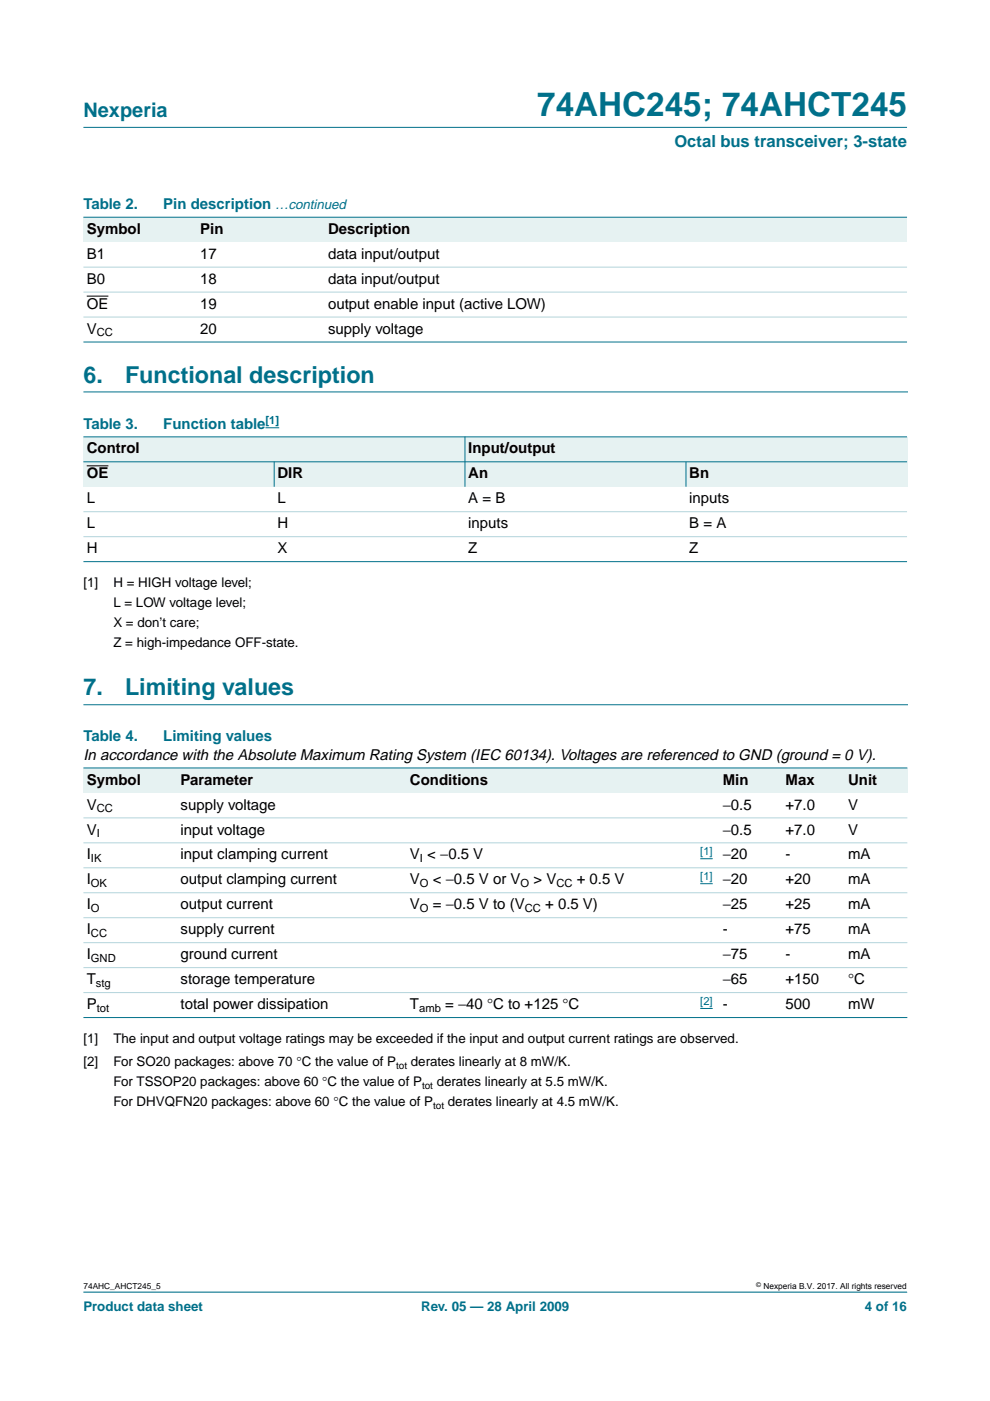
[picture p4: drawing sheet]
<svg xmlns="http://www.w3.org/2000/svg" width="210mm" height="297mm" viewBox="0 0 210 297" stroke-linecap="round" stroke-linejoin="round" font-family="sans-serif">
<defs><g id="words">
<text font-size="7.1" fill="#00708a" x="113.9" y="24.7">74AHC245; 74AHCT245</text>
<g font-size="4.9" fill="#00708a">
<text x="17.7" y="81.1">6.</text>
<text x="26.5" y="81.1">Functional description</text>
<text x="17.7" y="147.4">7.</text>
<text x="26.5" y="147.4">Limiting values</text>
</g>
<text font-size="4.2" fill="#00708a" x="17.7" y="24.9">Nexperia</text>
<text font-size="3.5" fill="#00708a" x="143" y="31.1">Octal bus transceiver; 3-state</text>
<g font-size="3.2" fill="#00708a">
<text x="17.7" y="44.3">Table 2.</text>
<text x="34.6" y="44.3">Pin description …continued</text>
<text x="17.7" y="90.9">Table 3.</text>
<text x="34.6" y="90.9">Function table</text>
<text x="17.7" y="157.2">Table 4.</text>
<text x="34.6" y="157.2">Limiting values</text>
</g>
<g font-size="3.2">
<text x="18.4" y="49.6">Symbol</text>
<text x="42.4" y="49.6">Pin</text>
<text x="69.5" y="49.6">Description</text>
<text x="18.4" y="54.9">B1</text>
<text x="42.4" y="54.9">17</text>
<text x="69.5" y="54.9">data input/output</text>
<text x="18.4" y="60.2">B0</text>
<text x="18.4" y="65.5">OE</text>
<text x="42.4" y="60.2">18</text>
<text x="42.4" y="65.5">19</text>
<text x="69.5" y="60.2">data input/output</text>
<text x="69.5" y="65.5">output enable input (active LOW)</text>
<text x="18.4" y="70.8">V</text>
<text x="42.4" y="70.7">20</text>
<text x="69.5" y="70.7">supply voltage</text>
<text x="18.4" y="96.1">Control</text>
<text x="18.4" y="101.4">OE</text>
<text x="58.8" y="101.4">DIR</text>
<text x="99.3" y="96.1">Input/output</text>
<text x="99.3" y="101.4">An</text>
<text x="146.2" y="101.4">Bn</text>
<text x="18.4" y="106.7">L</text>
<text x="58.8" y="106.7">L</text>
<text x="99.3" y="106.7">A = B</text>
<text x="146.2" y="106.7">inputs</text>
<text x="18.4" y="112">L</text>
<text x="58.8" y="112">H</text>
<text x="99.3" y="112">inputs</text>
<text x="146.2" y="112">B = A</text>
<text x="18.4" y="117.3">H</text>
<text x="58.8" y="117.3">X</text>
<text x="99.3" y="117.3">Z</text>
<text x="146.2" y="117.3">Z</text>
<text x="17.7" y="161.1">In accordance with the Absolute Maximum Rating System (IEC 60134). Voltages are referenced to GND (ground = 0 V).</text>
<text x="18.4" y="166.4">Symbol</text>
<text x="38.3" y="166.4">Parameter</text>
<text x="86.9" y="166.4">Conditions</text>
<text x="153.2" y="166.4">Min</text>
<text x="166.6" y="166.4">Max</text>
<text x="179.8" y="166.4">Unit</text>
<text x="18.4" y="171.6">V</text>
<text x="38.3" y="171.6">supply voltage</text>
<text x="153.2" y="171.6">−0.5</text>
<text x="166.6" y="171.6">+7.0</text>
<text x="179.8" y="171.6">V</text>
<text x="18.4" y="176.9">V</text>
<text x="38.3" y="176.9">input voltage</text>
<text x="153.2" y="176.9">−0.5</text>
<text x="166.6" y="176.9">+7.0</text>
<text x="179.8" y="176.9">V</text>
<text x="18.4" y="182.2">I</text>
<text x="38.3" y="182.2">input clamping current</text>
<text x="86.9" y="182.2">V &lt; −0.5 V</text>
<text x="153.2" y="182.2">−20</text>
<text x="166.6" y="182.2">-</text>
<text x="179.8" y="182.2">mA</text>
<text x="18.4" y="187.5">I</text>
<text x="38.3" y="187.5">output clamping current</text>
<text x="86.9" y="187.5">V</text>
<text x="91.8" y="187.5">&lt; −0.5 V or V</text>
<text x="113.1" y="187.5">&gt; V</text>
<text x="122.3" y="187.5">+ 0.5 V</text>
<text x="153.2" y="187.5">−20</text>
<text x="166.6" y="187.5">+20</text>
<text x="179.8" y="187.5">mA</text>
<text x="18.4" y="192.8">I</text>
<text x="38.3" y="192.8">output current</text>
<text x="86.9" y="192.8">V</text>
<text x="91.8" y="192.8">= −0.5 V to (V</text>
<text x="115.6" y="192.8">+ 0.5 V)</text>
<text x="153.2" y="192.8">−25</text>
<text x="166.6" y="192.8">+25</text>
<text x="179.8" y="192.8">mA</text>
<text x="18.4" y="203.4">I</text>
<text x="18.4" y="198.1">I</text>
<text x="38.3" y="198.1">supply current</text>
<text x="38.3" y="203.4">ground current</text>
<text x="153.2" y="198.1">-</text>
<text x="153.2" y="203.4">−75</text>
<text x="166.6" y="198.1">+75</text>
<text x="166.6" y="203.4">-</text>
<text x="179.8" y="198.1">mA</text>
<text x="179.8" y="203.4">mA</text>
<text x="18.4" y="208.7">T</text>
<text x="38.3" y="208.7">storage temperature</text>
<text x="153.2" y="208.7">−65</text>
<text x="166.6" y="208.7">+150</text>
<text x="179.8" y="208.7">°C</text>
<text x="18.4" y="214">P</text>
<text x="38.3" y="214">total power dissipation</text>
<text x="86.9" y="214">T</text>
<text x="94.4" y="214">= −40 °C to +125 °C</text>
<text x="153.2" y="214">-</text>
<text x="166.6" y="214">500</text>
<text x="179.8" y="214">mW</text>
</g>
<g font-size="2.8">
<text x="17.7" y="124.5">[1]</text>
<text x="24" y="124.5">H = HIGH voltage level;</text>
<text x="24" y="128.7">L = LOW voltage level;</text>
<text x="24" y="133">X = don’t care;</text>
<text x="24" y="137.2">Z = high-impedance OFF-state.</text>
<text x="17.7" y="221.2">[1]</text>
<text x="24" y="221.2">The input and output voltage ratings may be exceeded if the input and output current ratings are observed.</text>
<text x="17.7" y="226.1">[2]</text>
<text x="24" y="226.1">For SO20 packages: above 70 °C the value of P</text>
<text x="87.1" y="226.1">derates linearly at 8 mW/K.</text>
<text x="24" y="230.3">For TSSOP20 packages: above 60 °C the value of P</text>
<text x="92.6" y="230.3">derates linearly at 5.5 mW/K.</text>
<text x="24" y="234.6">For DHVQFN20 packages: above 60 °C the value of P</text>
<text x="95" y="234.6">derates linearly at 4.5 mW/K.</text>
</g>
<g font-size="2.8" fill="#00708a">
<text x="17.7" y="278">Product data sheet</text>
<text x="89.3" y="278">Rev. 05 — 28 April 2009</text>
<text x="183.4" y="278">4 of 16</text>
</g>
<g font-size="2.4">
<text x="20.5" y="71.3">CC</text>
<text x="20.5" y="172.2">CC</text>
<text x="20.5" y="177.5">I</text>
<text x="19.3" y="182.8">IK</text>
<text x="89" y="182.8">I</text>
<text x="19.3" y="188.1">OK</text>
<text x="89" y="188.1">O</text>
<text x="110.4" y="188.1">O</text>
<text x="118" y="188.1">CC</text>
<text x="19.3" y="193.4">O</text>
<text x="89" y="193.4">O</text>
<text x="111.3" y="193.4">CC</text>
<text x="19.3" y="198.7">CC</text>
<text x="19.3" y="204">GND</text>
<text x="20.3" y="209.3">stg</text>
<text x="20.5" y="214.5">tot</text>
<text x="88.9" y="214.5">amb</text>
</g>
<g font-size="2.4" fill="#00f">
<text x="56.3" y="89.9">[1]</text>
<text x="148.5" y="181.3">[1]</text>
<text x="148.5" y="186.6">[1]</text>
<text x="148.5" y="213">[2]</text>
</g>
<g font-size="2.1">
<text x="84" y="226.6">tot</text>
<text x="89.5" y="230.8">tot</text>
<text x="91.8" y="235.1">tot</text>
</g>
<g font-size="1.8">
<text x="17.7" y="273.4">74AHC_AHCT245_5</text>
<text x="161.9" y="273.4">Nexperia B.V. 2017. All rights reserved</text>
</g>
<text font-size="1.4" x="160.4" y="272.9">©</text>
</g></defs>
<path d="M17.7 83.1h174.7M17.7 149.4h174.7M192.3 273.9h-174.6" fill="none" stroke="#00708a" stroke-width=".21"/>
<path d="M17.7 27h174.6z" fill="#00708a" stroke="#00708a" stroke-width=".21"/>
<path d="M18.4 62.8h4.6" fill="none" stroke="#000" stroke-width=".21"/>
<g fill="#e6f2f2">
<path d="M17.7 46.1h24v5.2h-24z" fill-rule="evenodd"/>
<path d="M41.7 46.1h27.1v5.2h-27.1z" fill-rule="evenodd"/>
<path d="M68.8 46.1h123.5v5.2h-123.5z" fill-rule="evenodd"/>
</g>
<g fill="#00708a" stroke="#00708a" stroke-width=".21">
<path d="M17.7 46.1h174.6z"/>
<path d="M17.7 72.5h174.6z"/>
</g>
<g fill="#b3d4db" stroke="#b3d4db" stroke-width=".21">
<path d="M17.7 56.6h174.6z"/>
<path d="M17.7 61.9h174.6z"/>
<path d="M17.7 67.2h174.6z"/>
</g>
<path d="M56.3 90.7h2.9" fill="none" stroke="#00f" stroke-width=".21"/>
<g fill="#e6f2f2">
<path d="M17.7 92.6h80.9v5.3h-80.9z" fill-rule="evenodd"/>
<path d="M98.6 92.6h93.7v5.3h-93.7z" fill-rule="evenodd"/>
<path d="M17.7 97.9h40.4v5.3h-40.4z" fill-rule="evenodd"/>
</g>
<path d="M18.4 98.8h4.6z" fill="#000" stroke="#000" stroke-width=".21"/>
<g fill="#e6f2f2">
<path d="M58.1 97.9h40.5v5.3h-40.5z" fill-rule="evenodd"/>
<path d="M98.6 97.9h46.8v5.3h-46.8z" fill-rule="evenodd"/>
<path d="M145.4 97.9h46.9v5.3h-46.9z" fill-rule="evenodd"/>
</g>
<g fill="#00708a" stroke="#00708a" stroke-width=".21">
<path d="M58.1 97.9v5.3z"/>
<path d="M98.6 92.6v10.6z"/>
<path d="M145.4 97.9v5.3z"/>
<path d="M17.7 92.6h174.6z"/>
<path d="M17.7 97.9h174.6z"/>
<path d="M17.7 119.1h174.6z"/>
</g>
<g fill="#b3d4db" stroke="#b3d4db" stroke-width=".21">
<path d="M17.7 108.5h174.6z"/>
<path d="M17.7 113.8h174.6z"/>
</g>
<g fill="#e6f2f2">
<path d="M17.7 162.8h19.9v5.3h-19.9z" fill-rule="evenodd"/>
<path d="M37.6 162.8h48.6v5.3h-48.6z" fill-rule="evenodd"/>
<path d="M86.2 162.8h57.5v5.3h-57.5z" fill-rule="evenodd"/>
<path d="M143.7 162.8h8.8v5.3h-8.8z" fill-rule="evenodd"/>
<path d="M152.5 162.8h13.4v5.3h-13.4z" fill-rule="evenodd"/>
<path d="M165.9 162.8h13.2v5.3h-13.2z" fill-rule="evenodd"/>
<path d="M179.1 162.8h13.3v5.3h-13.3z" fill-rule="evenodd"/>
</g>
<path d="M148.5 182.1h2.6M148.5 187.4h2.6M148.5 213.8h2.6" fill="none" stroke="#00f" stroke-width=".21"/>
<g fill="#00708a" stroke="#00708a" stroke-width=".21">
<path d="M17.7 162.8h174.7z"/>
<path d="M17.7 215.7h174.7z"/>
</g>
<g fill="#b3d4db" stroke="#b3d4db" stroke-width=".21">
<path d="M17.7 173.4h174.7z"/>
<path d="M17.7 178.7h174.7z"/>
<path d="M17.7 184h174.7z"/>
<path d="M17.7 189.3h174.7z"/>
<path d="M17.7 194.6h174.7z"/>
<path d="M17.7 199.9h174.7z"/>
<path d="M17.7 205.2h174.7z"/>
<path d="M17.7 210.4h174.7z"/>
</g>
<use href="#words"/>
</svg>
